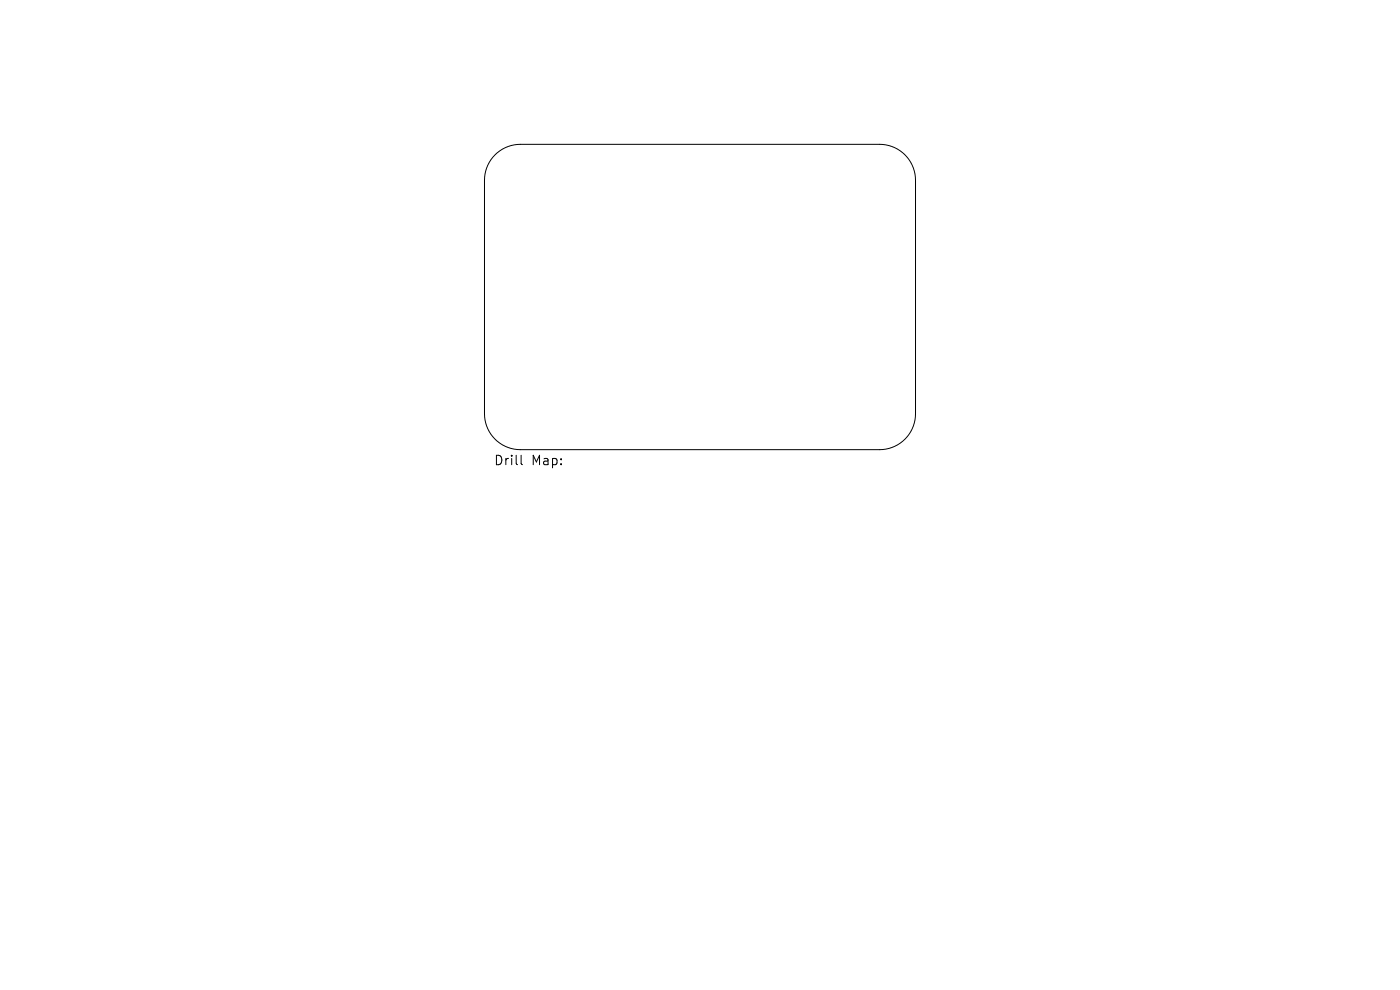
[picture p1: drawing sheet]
<svg xmlns="http://www.w3.org/2000/svg" width="297mm" height="210mm" viewBox="0 0 297 210" stroke-linecap="round" stroke-linejoin="round" font-family="sans-serif">
<defs><g id="words">
<g font-size="2.8">
<text x="104.7" y="99">Drill</text>
<text x="112.7" y="99">Map:</text>
</g>
</g></defs>
<path d="M105 32.8a7.6 7.6 0 0 1 5.4-2.2h76.2a7.6 7.6 0 0 1 7.6 7.6v49.6a7.6 7.6 0 0 1-7.6 7.6h-76.2a7.6 7.6 0 0 1-7.6-7.6v-49.6a7.6 7.6 0 0 1 2.2-5.4zM110.6 96.6v1.7l.2 .3" fill="none" stroke="#000" stroke-width=".21"/>
<use href="#words"/>
</svg>
